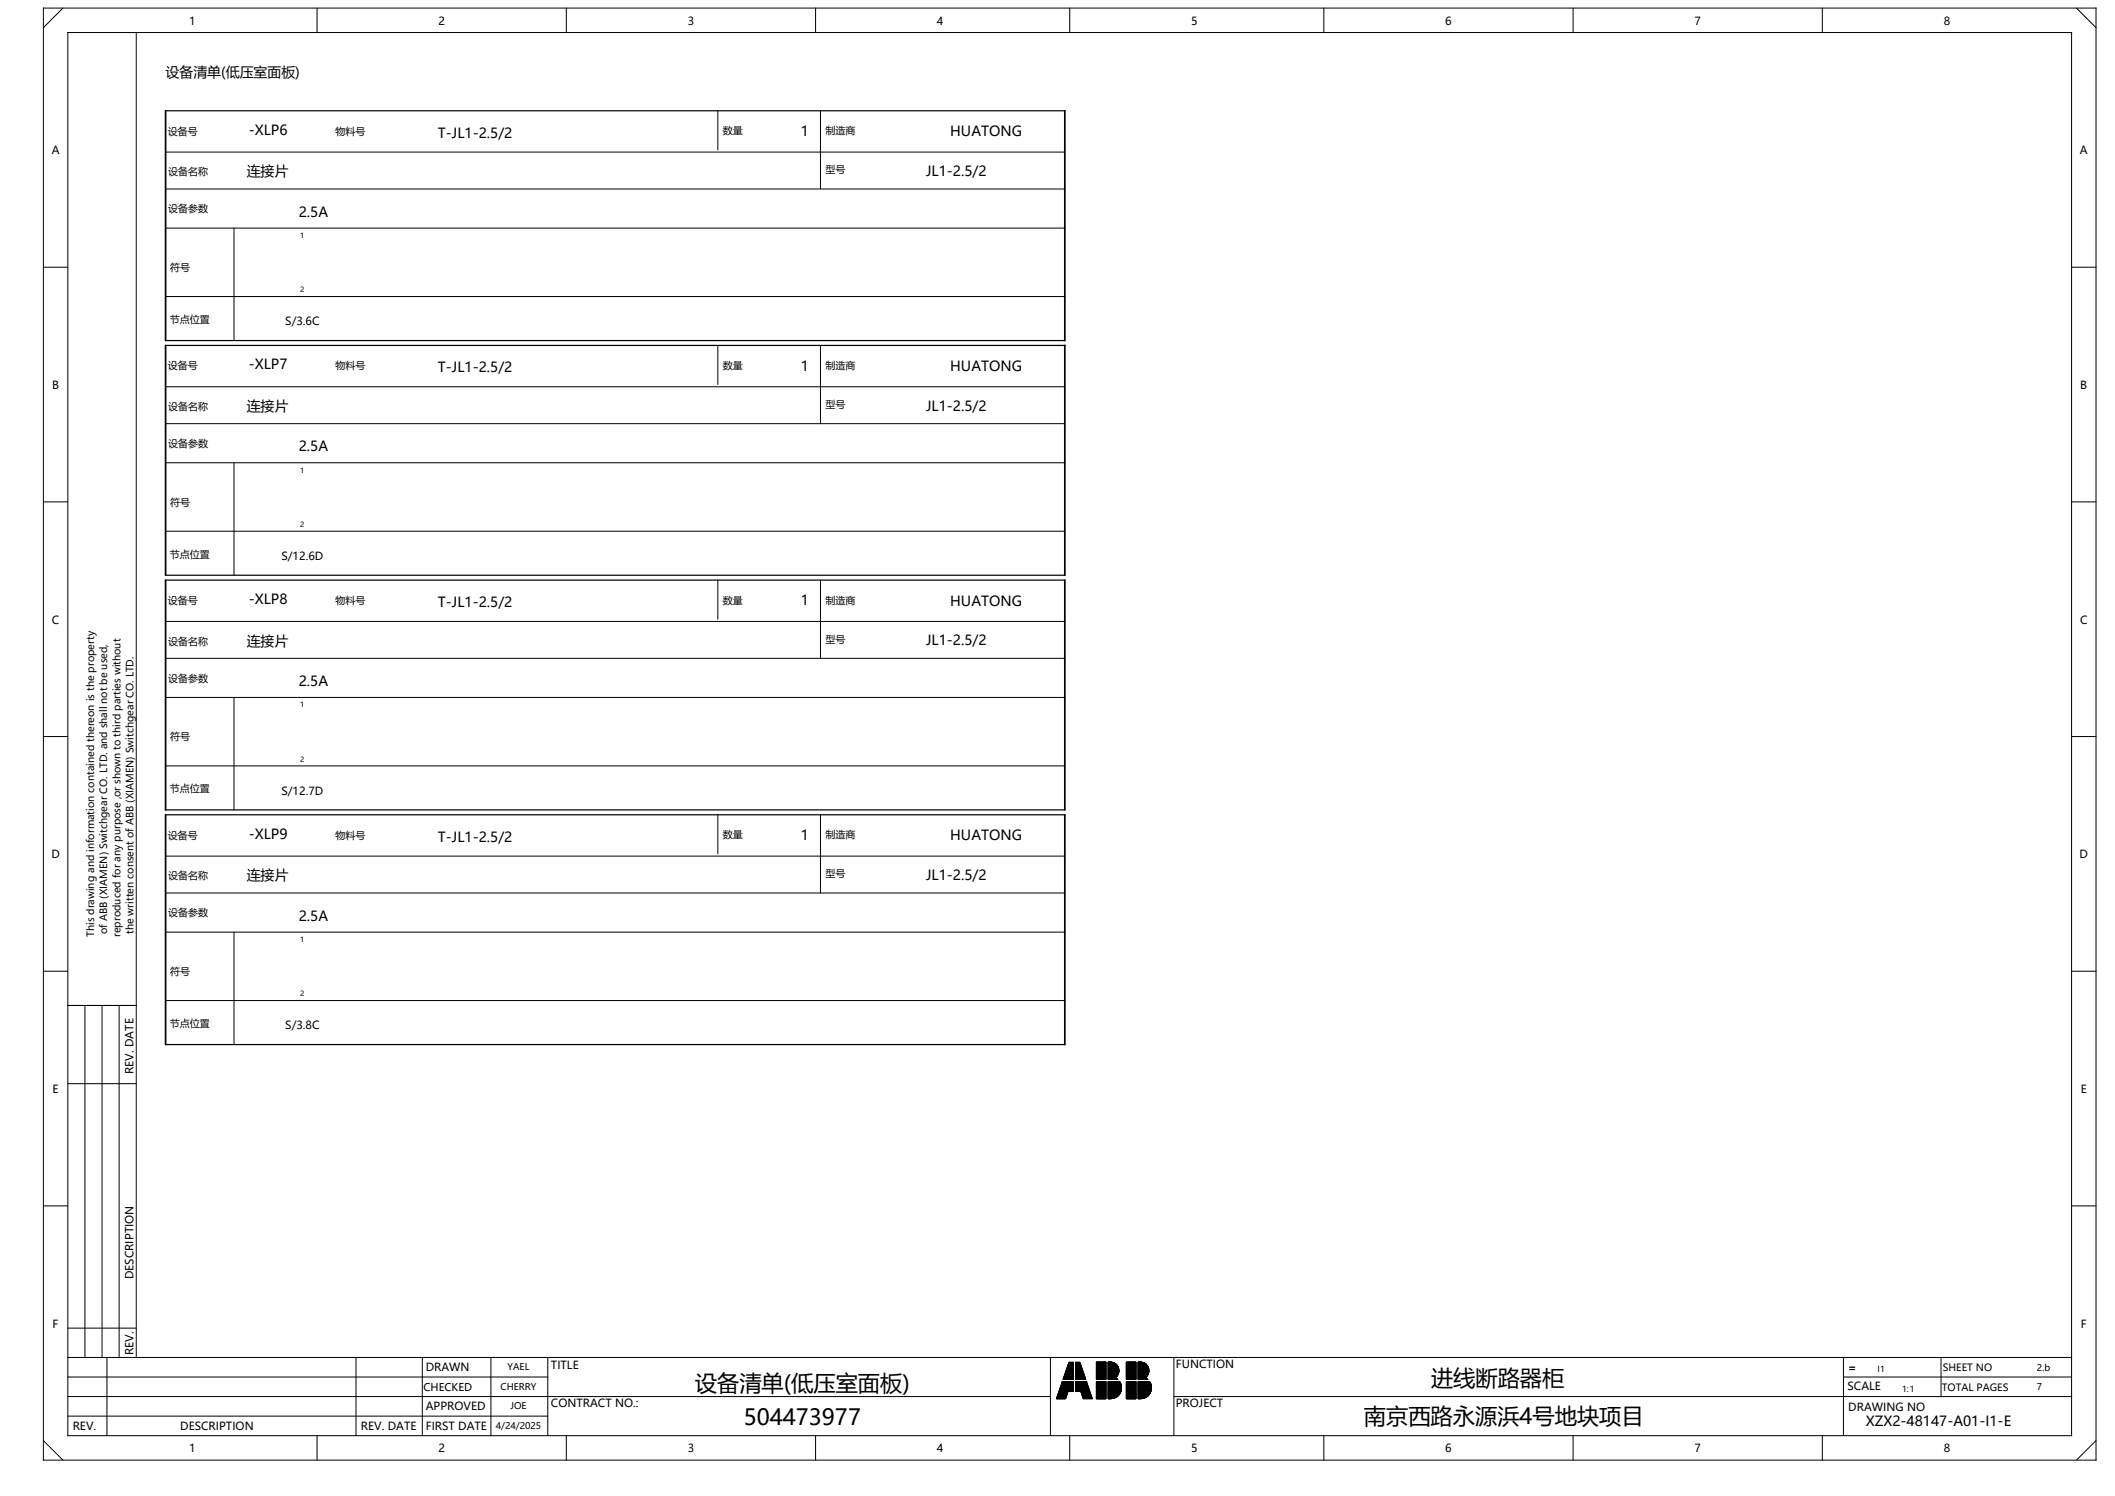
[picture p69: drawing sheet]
<svg xmlns="http://www.w3.org/2000/svg" width="297mm" height="210mm" viewBox="0 0 297 210" stroke-linecap="round" stroke-linejoin="round" font-family="sans-serif">
<defs><g id="words">
<g font-size="3.1">
<text x="97.6" y="195.2">设备清单(低压室面板)</text>
<text x="201" y="194.5">进线断路器柜</text>
<text x="104.4" y="200">504473977</text>
<text x="191.5" y="199.9">南京西路永源浜4号地块项目</text>
</g>
<g font-size="2">
<text x="23.3" y="10.7">设备清单(低压室面板)</text>
<text x="34.9" y="18.9">-XLP6</text>
<text x="61.5" y="19.3">T-JL1-2.5/2</text>
<text x="112.5" y="19.1">1</text>
<text x="133.4" y="19.1">HUATONG</text>
<text x="34.6" y="24.7">连接片</text>
<text x="130.1" y="24.7">JL1-2.5/2</text>
<text x="41.9" y="30.4">2.5A</text>
<text x="34.9" y="51.8">-XLP7</text>
<text x="61.5" y="52.3">T-JL1-2.5/2</text>
<text x="112.5" y="52">1</text>
<text x="133.4" y="52.1">HUATONG</text>
<text x="34.6" y="57.7">连接片</text>
<text x="130.1" y="57.7">JL1-2.5/2</text>
<text x="41.9" y="63.3">2.5A</text>
<text x="34.9" y="84.8">-XLP8</text>
<text x="61.5" y="85.2">T-JL1-2.5/2</text>
<text x="112.5" y="85">1</text>
<text x="133.4" y="85">HUATONG</text>
<text x="34.6" y="90.6">连接片</text>
<text x="130.1" y="90.6">JL1-2.5/2</text>
<text x="41.9" y="96.3">2.5A</text>
<text x="34.9" y="117.7">-XLP9</text>
<text x="61.5" y="118.2">T-JL1-2.5/2</text>
<text x="112.5" y="117.9">1</text>
<text x="133.4" y="118">HUATONG</text>
<text x="34.6" y="123.6">连接片</text>
<text x="130.1" y="123.5">JL1-2.5/2</text>
<text x="41.9" y="129.2">2.5A</text>
<text x="262" y="200.2">XZX2-48147-A01-I1-E</text>
</g>
<g font-size="1.6">
<text x="26.6" y="3.5">1</text>
<text x="61.6" y="3.5">2</text>
<text x="96.6" y="3.5">3</text>
<text x="131.6" y="3.5">4</text>
<text x="167.3" y="3.5">5</text>
<text x="202.9" y="3.5">6</text>
<text x="237.9" y="3.5">7</text>
<text x="272.9" y="3.5">8</text>
<text x="7.3" y="21.7">A</text>
<text x="292.1" y="21.7">A</text>
<text x="40.1" y="45.7">S/3.6C</text>
<text x="7.3" y="54.6">B</text>
<text x="292.1" y="54.6">B</text>
<text x="39.5" y="78.6">S/12.6D</text>
<text x="7.3" y="87.5">C</text>
<text x="292.1" y="87.5">C</text>
<text x="39.5" y="111.6">S/12.7D</text>
<text x="7.2" y="120.5">D</text>
<text x="292" y="120.5">D</text>
<text x="40.1" y="144.5">S/3.8C</text>
<text x="7.4" y="153.4">E</text>
<text x="18.7" y="150.7" transform="rotate(-90 18.7 150.7)">REV. DATE</text>
<text x="292.2" y="153.4">E</text>
<text x="18.7" y="179.6" transform="rotate(-90 18.7 179.6)">DESCRIPTION</text>
<text x="7.4" y="186.4">F</text>
<text x="18.7" y="190.2" transform="rotate(-90 18.7 190.2)">REV.</text>
<text x="165.1" y="192">FUNCTION</text>
<text x="292.2" y="186.4">F</text>
<text x="59.8" y="192.5">DRAWN</text>
<text x="59.8" y="198">APPROVED</text>
<text x="77.4" y="192.2">TITLE</text>
<text x="77.4" y="197.5">CONTRACT NO.:</text>
<text x="165.1" y="197.5">PROJECT</text>
<text x="259.4" y="195.1">SCALE</text>
<text x="259.6" y="192.5">=</text>
<text x="10.2" y="200.8">REV.</text>
<text x="25.3" y="200.8">DESCRIPTION</text>
<text x="26.6" y="203.9">1</text>
<text x="50.7" y="200.8">REV. DATE</text>
<text x="59.8" y="200.7">FIRST DATE</text>
<text x="61.6" y="203.9">2</text>
<text x="96.6" y="203.9">3</text>
<text x="131.6" y="203.9">4</text>
<text x="167.3" y="203.9">5</text>
<text x="202.9" y="203.9">6</text>
<text x="237.9" y="203.9">7</text>
<text x="259.6" y="198">DRAWING NO</text>
<text x="272.9" y="203.9">8</text>
</g>
<text font-size="1.5" x="59.5" y="195.2">CHECKED</text>
<g font-size="1.4">
<text x="23.6" y="18.9">设备号</text>
<text x="47.1" y="18.9">物料号</text>
<text x="101.5" y="18.9">数量</text>
<text x="115.9" y="18.9">制造商</text>
<text x="23.6" y="24.6">设备名称</text>
<text x="23.6" y="29.8">设备参数</text>
<text x="115.9" y="24.3">型号</text>
<text x="23.9" y="38">符号</text>
<text x="23.9" y="45.3">节点位置</text>
<text x="23.6" y="51.8">设备号</text>
<text x="47.1" y="51.8">物料号</text>
<text x="101.5" y="51.8">数量</text>
<text x="115.9" y="51.8">制造商</text>
<text x="23.6" y="57.6">设备名称</text>
<text x="115.9" y="57.3">型号</text>
<text x="23.6" y="62.7">设备参数</text>
<text x="23.9" y="71">符号</text>
<text x="23.9" y="78.3">节点位置</text>
<text x="23.6" y="84.8">设备号</text>
<text x="47.1" y="84.8">物料号</text>
<text x="101.5" y="84.7">数量</text>
<text x="115.9" y="84.7">制造商</text>
<text x="23.6" y="90.5">设备名称</text>
<text x="23.6" y="95.7">设备参数</text>
<text x="115.9" y="90.2">型号</text>
<text x="23.9" y="103.9">符号</text>
<text x="23.9" y="111.2">节点位置</text>
<text x="23.6" y="117.7">设备号</text>
<text x="47.1" y="117.7">物料号</text>
<text x="101.5" y="117.7">数量</text>
<text x="115.9" y="117.7">制造商</text>
<text x="23.6" y="123.4">设备名称</text>
<text x="115.9" y="123.2">型号</text>
<text x="13.2" y="131.5" transform="rotate(-90 13.2 131.5)">This drawing and information contained thereon is the property</text>
<text x="15.1" y="131.1" transform="rotate(-90 15.1 131.1)">of ABB (XIAMEN) Switchgear CO. LTD. and shall not be used,</text>
<text x="16.9" y="131.5" transform="rotate(-90 16.9 131.5)">reproduced for any purpose ,or shown to third parties without</text>
<text x="18.8" y="131.1" transform="rotate(-90 18.8 131.1)">the written consent of ABB (XIAMEN) Switchgear CO. LTD.</text>
<text x="23.6" y="128.6">设备参数</text>
<text x="23.9" y="136.9">符号</text>
<text x="23.9" y="144.2">节点位置</text>
<text x="272.7" y="195.3">TOTAL PAGES</text>
<text x="272.8" y="192.5">SHEET NO</text>
</g>
<g font-size="1.3">
<text x="70.3" y="195.1">CHERRY</text>
<text x="71.3" y="192.3">YAEL</text>
<text x="71.7" y="197.8">JOE</text>
<text x="286" y="192.4">2.b</text>
<text x="286" y="195.2">7</text>
<text x="69.6" y="200.6">4/24/2025</text>
</g>
<g font-size="1.2">
<text x="263.7" y="192.6">I1</text>
<text x="267.1" y="195.4">1:1</text>
</g>
<g font-size="1">
<text x="42.2" y="33.4">1</text>
<text x="42.2" y="41">2</text>
<text x="42.2" y="66.4">1</text>
<text x="42.2" y="74">2</text>
<text x="42.2" y="99.3">1</text>
<text x="42.2" y="106.9">2</text>
<text x="42.2" y="132.3">1</text>
<text x="42.2" y="139.8">2</text>
</g>
</g></defs>
<g fill="none" stroke="#000" stroke-width=".14">
<path d="M6.1 1.1h288.2v203.9h-288.2zM8.8 1.1l-2.7 2.8M9.5 4.6h281.4v196.9h-281.4zM19.1 4.6v186M44.5 1.1v3.5M79.5 1.1v3.5M100.8 15.5v5.5M114.5 1.1v3.5M115.2 15.5v11M150.2 1.1v3.5M185.9 1.1v3.5M220.9 1.1v3.5"/>
<path d="M255.9 1.1v3.5M291.6 1.1l2.7 2.8M6.1 37.5h3.4M23.3 21.4h126.2M23.3 26.5h126.2M23.3 32h126.2M32.9 32v15.8M290.9 37.5h3.4M23.3 41.6h126.2M23.3 54.3h126.2M23.3 59.5h126.2M100.8 48.5v5.5"/>
<path d="M115.2 48.5v11M6.1 70.5h3.4M23.3 65h126.2M23.3 74.6h126.2M32.9 65v15.7M290.9 70.5h3.4M23.3 87.2h126.2M23.3 92.4h126.2M23.3 97.9h126.2M32.9 97.9v15.8M100.8 81.4v5.5M115.2 81.4v11"/>
<path d="M6.1 103.4h3.4M23.3 107.5h126.2M100.8 114.4v5.5M115.2 114.4v11M290.9 103.4h3.4M6.1 136.3h3.4M23.3 120.2h126.2M23.3 125.4h126.2M23.3 130.8h126.2M32.9 130.8v15.8M290.9 136.3h3.4M9.5 141.1h9.6"/>
<path d="M9.5 152.1h9.6M11.9 141.1v49.5M14.3 141.1v49.5M16.7 141.1v49.5M23.3 140.5h126.2M6.1 169.3h3.4M290.9 169.3h3.4M9.5 198.8h67.4M9.5 196h138M9.5 193.3h67.4M9.5 190.6h281.4M9.5 186.4h9.6"/>
<path d="M15 190.6v10.9M50 190.6v10.9M59.3 190.6v10.9M68.9 190.6v11M76.9 190.6v10.9M147.5 190.6v10.9M149.2 194l-.8 2.3h1.2l.4-1M149.2 194h1.5v1.3h-.7M149.2 194l.8 1.3M150.1 191.2h.6v2.4h-1.4zM151 191.2h.6l.9 2.4h-1.5zM152.6 194l.8 2.3h-1.3l-.3-1"/>
<path d="M152.6 194h-1.6v1.3h.8M152.6 194l-.8 1.3M154 191.2h1.3v2.4h-1.3zM154 193.9h1.3v2.4h-1.3zM155.6 194h1.6M155.6 191.2h.6M155.6 192.6h1.5M155.6 191.7h1.3M155.6 191.8h1.4M155.6 191.9h1.4M155.6 192h1.5M155.6 192.1h1.5"/>
<path d="M155.6 192.2h1.5M155.6 192.3h1.5M155.6 192.7h1.5M155.6 192.8h1.5M155.6 192.8h1.4M155.6 192.9h1.4M155.6 193h1.4M155.6 193.1h1.3M155.6 191.6h1.2M155.6 191.4h.9M155.6 191.4h1M155.6 191.5h1.1"/>
<path d="M155.6 191.3h.8M155.6 193.2h1.2M155.6 195.2h1.8M155.6 194.3h1.8M155.6 194.4h1.8M155.6 194.1h1.7M155.6 194.2h1.7M155.6 194.2h1.8M155.6 193.5h1.2M155.6 194h1.7M155.6 194.5h1.8M155.6 194.5h1.9"/>
<path d="M155.6 194.6h1.9M155.6 194.7h1.9M155.6 194.8h1.9M155.6 194.9h1.9M155.6 195h1.9M155.6 195.1h1.9M155.6 195.5h1.7M155.6 195.6h1.7M155.6 195.6h1.6M155.6 195.7h1.6M155.6 195.8h1.5M155.6 195.9h1.5"/>
<path d="M155.6 195.9h1.4M155.6 196h1.3M155.6 196.1h1.2M155.6 195.3h1.8M155.6 195.4h1.8M155.6 193.3h1.2M155.6 193.3h1.1M155.6 193.4h1M155.6 193.5h1.1M155.6 196.1h1.1M155.6 196.2h1M155.6 196.3h.8"/>
<path d="M155.6 192.4h1.5M155.6 192.5h1.5M155.9 191.2a1.2 1.2 0 0 1 1.2 .9 1.2 1.2 0 0 1-.5 1.3M155.9 191.2h.1M155.9 191.2h-.3v2.4h1.3M155.9 191.2h.3M156.2 191.2l.2 .1M156.4 191.3l.1 .1M156.4 196.3h-.5M156.5 191.4h.1M156.6 193.4l.1 .1M156.6 196.2l-.2 .1"/>
<path d="M156.6 193.4l.3 .2M156.6 191.4l.1 .1M156.7 193.3l-.1 .1M156.7 193.5h.1M156.7 196.1l-.1 .1M156.7 191.5l.1 .1M156.8 193.3h-.1M156.8 191.6l.1 .1M156.8 193.5l.1 .1M156.8 196.1h-.1M156.8 193.2v.1M156.9 191.7h.1"/>
<path d="M156.9 193.1l-.1 .1M156.9 191.7l.1 .1M156.9 196l-.1 .1M156.9 193.1h.1M157 191.8v.1M157 193l-.1 .1M157 191.9h.1M157 195.9l-.1 .1M157 192.9v.1M157 191.9l.1 .1M157 192.8v.1M157.1 192v.1"/>
<path d="M157.1 192.8h-.1M157.1 195.9h-.1M157.1 192.1h.1M157.1 192.7v.1M157.1 192.1v.1M157.1 192.6v.1M157.1 192.2v.1M157.1 192.6h.1M157.1 192.3v.1M157.1 192.5v.1M157.1 192.4h.1M157.1 192.4v.1"/>
<path d="M157.1 195.8v.1M157.2 195.7l-.1 .1M157.2 193.9a1.54 1.54 0 0 1-1.3 2.4M157.2 193.9h-1.6v2.4h.3M157.2 193.9v.1M157.2 194h.1M157.2 195.6v.1M157.3 194v.1M157.3 195.6h-.1M157.3 194.1v.1M157.3 195.5v.1M157.3 194.2h.1"/>
<path d="M157.4 195.4l-.1 .1M157.4 194.2v.1M157.4 195.4h.1M157.4 194.3v.1M157.4 195.3v.1M157.4 194.4v.1M157.4 195.2v.1M157.4 194.5h.1M157.4 195.2h.1M157.5 194.5v.1M157.5 195.1l-.1 .1M157.5 194.6v.1"/>
<path d="M157.5 195v.1M157.5 194.7h.1M157.5 194.9v.1M157.5 194.7v.1M157.5 194.9h.1M157.5 194.8v.1M158.2 191.2h1.3v2.4h-1.3zM158.2 193.9h1.3v2.4h-1.3zM159.8 194h1.6M159.8 191.2h.6M159.8 192.6h1.5M159.8 191.7h1.3"/>
<path d="M159.8 191.8h1.4M159.8 191.9h1.4M159.8 192h1.5M159.8 192.1h1.5M159.8 192.2h1.5M159.8 192.3h1.5M159.8 192.7h1.5M159.8 192.8h1.5M159.8 192.8h1.4M159.8 192.9h1.4M159.8 193h1.4M159.8 193.1h1.3"/>
<path d="M159.8 191.6h1.2M159.8 191.4h.9M159.8 191.4h1M159.8 191.5h1.1M159.8 191.3h.8M159.8 193.2h1.2M159.8 195.2h1.9M159.8 195.2h1.8M159.8 194.3h1.8M159.8 194.4h1.8M159.8 194.1h1.7M159.8 194.2h1.8"/>
<path d="M159.8 193.5h1.2M159.8 194h1.7M159.8 194.5h1.9M159.8 194.6h1.9M159.8 194.7h1.9M159.8 194.8h1.9M159.8 194.9h1.9M159.8 195h1.9M159.8 195.1h1.9M159.8 195.5h1.7M159.8 195.6h1.7M159.8 195.6h1.6"/>
<path d="M159.8 195.7h1.6M159.8 195.8h1.5M159.8 195.9h1.5M159.8 195.9h1.4M159.8 196h1.3M159.8 196.1h1.2M159.8 195.3h1.8M159.8 195.4h1.8M159.8 193.3h1.2M159.8 193.3h1.1M159.8 193.4h1M159.8 193.5h1.1"/>
<path d="M159.8 196.1h1.1M159.8 196.2h1M159.8 196.3h.8M159.8 192.4h1.5M159.8 192.5h1.5M160.1 191.2a1.2 1.2 0 0 1 1.2 .9 1.2 1.2 0 0 1-.5 1.3M160.1 191.2h.1M160.1 191.2h-.3v2.4h1.3M160.1 191.2h.3M160.4 191.2l.2 .1M160.6 191.3l.1 .1M160.6 196.3h-.4"/>
<path d="M160.7 191.4h.1M160.8 193.4l.1 .1M160.8 196.2l-.2 .1M160.8 193.4l.3 .2M160.8 191.4l.1 .1M160.9 193.3l-.1 .1M160.9 193.5h.1M160.9 196.1l-.1 .1M160.9 191.5l.1 .1M161 193.3h-.1M161 191.6l.1 .1M161 193.5l.1 .1"/>
<path d="M161 196.1h-.1M161 193.2v.1M161.1 191.7h.1M161.1 193.1l-.1 .1M161.1 191.7l.1 .1M161.1 196l-.1 .1M161.1 193.1h.1M161.2 191.8v.1M161.2 193l-.1 .1M161.2 191.9h.1M161.2 195.9l-.1 .1M161.2 192.9v.1"/>
<path d="M161.2 191.9l.1 .1M161.2 192.8v.1M161.3 192v.1M161.3 192.8h-.1M161.3 195.9h-.1M161.3 192.1h.1M161.3 192.7v.1M161.3 192.1v.1M161.3 192.6v.1M161.3 192.2v.1M161.3 192.6h.1M161.3 192.3v.1"/>
<path d="M161.3 192.5v.1M161.3 192.4h.1M161.3 192.4v.1M161.3 195.8v.1M161.4 195.7l-.1 .1M161.4 193.9a1.54 1.54 0 0 1-1.2 2.4M161.4 193.9h-1.6v2.4h.4M161.4 193.9v.1M161.4 194h.1M161.4 195.6v.1M161.5 194v.1M161.5 195.6h-.1"/>
<path d="M161.5 194.1l.1 .1M161.5 195.5v.1M161.6 194.2h.1M161.6 195.4l-.1 .1M161.6 194.2v.1M161.6 195.4h.1M161.6 194.3v.1M161.6 195.3v.1M161.6 194.4l.1 .1M161.6 195.2v.1M161.7 194.5h.1M161.7 195.2h-.1"/>
<path d="M161.7 194.5v.1M161.7 195.1v.1M161.7 194.6v.1M161.7 195v.1M161.7 194.9v.1M161.7 194.7h.1M161.7 194.9h.1M161.7 194.7v.1M161.7 194.8v.1M164.8 196h126.1M164.8 190.6v10.9M258.9 193.3h32"/>
<path d="M258.9 190.6v10.9M272.6 190.6v5.4M6.1 202.2l2.7 2.8M44.5 201.5v3.5M79.5 201.5v3.5M114.5 201.5v3.5M150.2 201.5v3.5M185.9 201.5v3.5M220.9 201.5v3.5M255.9 201.5v3.5M294.3 202.2l-2.7 2.8"/>
</g>
<g fill="#000" stroke="#000" stroke-width=".14">
<path d="M149.2 194h1.5v1.3h-.7zM149.2 194l.8 1.3-.4 1h-1.2zM150.1 191.2h.6v2.4h-1.4zM151 191.2h.6l.9 2.4h-1.5zM151 194h1.6l-.8 1.3h-.8zM152.6 194l.8 2.3h-1.3l-.3-1zM154 191.2h1.3v2.4h-1.3zM154 193.9h1.3v2.4h-1.3zM155.6 192.6h1.5zM155.6 191.7l1.4 .1zM155.6 191.8l1.4 .1zM155.6 191.9h1.4z"/>
<path d="M155.6 191.9l1.5 .1zM155.6 192l1.5 .1zM155.6 192.1h1.5zM155.6 192.1l1.5 .1zM155.6 192.2l1.5 .1zM155.6 191.7h1.3zM155.6 192.7h1.5zM155.6 192.8h1.5zM155.6 192.8h1.4zM155.6 192.9h1.4zM155.6 193h1.4zM155.6 191.6l1.3 .1z"/>
<path d="M155.6 191.4h1zM155.6 191.4l1.1 .1zM155.6 191.5l1.2 .1zM155.6 191.2h.6zM155.6 191.2l.8 .1zM155.6 191.3l.9 .1zM155.6 193.1h1.3zM155.6 195.2h1.8zM155.6 194.3l1.8 .1zM155.6 194.1l1.7 .1zM155.6 194.2h1.8zM155.6 194.2l1.8 .1z"/>
<path d="M155.6 193.5h1.2l.1 .1h-1.3zM155.6 193.9l1.6 .1zM155.6 194h1.7zM155.6 194l1.7 .1zM155.6 194.4l1.8 .1zM155.6 194.5h1.9zM155.6 194.5l1.9 .1zM155.6 194.6l1.9 .1zM155.6 194.7h1.9zM155.6 194.7l1.9 .1zM155.6 194.8h1.9zM155.6 194.9h1.9z"/>
<path d="M155.6 195h1.9zM155.6 195.1h1.9zM155.6 195.5h1.7zM155.6 195.6h1.7zM155.6 195.6h1.6zM155.6 195.7h1.6zM155.6 195.8h1.5zM155.6 195.9h1.5zM155.6 195.9h1.4zM155.6 196h1.3zM155.6 195.3h1.8zM155.6 195.4h1.8z"/>
<path d="M155.6 193.2h1.2zM155.6 193.3h1.2zM155.6 193.3h1.1zM155.6 193.4l1.1 .1zM155.6 193.5h1.2zM155.6 196.1h1.2zM155.6 196.1h1.1zM155.6 196.2h1zM155.6 196.3h.8zM155.6 192.3l1.5 .1zM155.6 192.4h1.5zM155.6 192.5h1.5z"/>
<path d="M158.2 191.2h1.3v2.4h-1.3zM158.2 193.9h1.3v2.4h-1.3zM159.8 195.2h1.9zM159.8 194h1.7zM159.8 194.3l1.8 .1zM159.8 194.2l1.8 .1zM159.8 194.2h1.8zM159.8 194.1l1.8 .1zM159.8 194l1.7 .1zM159.8 195.1h1.9zM159.8 195h1.9zM159.8 194.9h1.9z"/>
<path d="M159.8 194.8h1.9zM159.8 194.7l1.9 .1zM159.8 194.7h1.9zM159.8 194.6l1.9 .1zM159.8 194.5l1.9 .1zM159.8 194.5h1.9zM159.8 194.4l1.9 .1zM159.8 195.6h1.7zM159.8 195.5h1.7zM159.8 195.4h1.8zM159.8 195.3h1.8zM159.8 195.2h1.8z"/>
<path d="M159.8 193.1h1.3zM159.8 193.5h1.2l.1 .1h-1.3zM159.8 193.5h1.2zM159.8 193.4l1.1 .1zM159.8 193.3h1.1zM159.8 193.3h1.2zM159.8 193.2h1.2zM159.8 195.9h1.4zM159.8 196.3h.8zM159.8 196.2h1zM159.8 196.1h1.1zM159.8 196.1h1.2z"/>
<path d="M159.8 196h1.3zM159.8 193.9l1.6 .1zM159.8 195.9h1.5zM159.8 195.8h1.5zM159.8 195.7h1.6zM159.8 195.6h1.6zM159.8 191.9h1.4zM159.8 191.8l1.4 .1zM159.8 191.7l1.4 .1zM159.8 191.2l.8 .1zM159.8 191.2h.6zM159.8 191.6l1.3 .1z"/>
<path d="M159.8 191.5l1.2 .1zM159.8 191.4l1.1 .1zM159.8 191.4h1zM159.8 191.7h1.3zM159.8 191.3l.9 .1zM159.8 193h1.4zM159.8 192.9h1.4zM159.8 192.8h1.4zM159.8 192.6h1.5zM159.8 192.2l1.5 .1zM159.8 192.1l1.5 .1zM159.8 192.1h1.5z"/>
<path d="M159.8 192.3l1.5 .1zM159.8 192.5h1.5zM159.8 192.4h1.5zM159.8 192l1.5 .1zM159.8 192.7h1.5zM159.8 192.8h1.5zM159.8 191.9l1.5 .1z"/>
</g>
<path d="M23.3 15.5h126.2M23.3 47.8h126.2M23.3 48.5h126.2M23.3 80.7h126.2M23.3 81.4h126.2M23.3 113.7h126.2M23.3 114.4h126.2M23.3 146.6h126.2" fill="none" stroke="#000" stroke-width=".17"/>
<path d="M23.3 15.5v32.3M149.5 15.5v32.3M23.3 48.5v32.2M149.5 48.5v32.2M23.3 81.4v32.3M149.5 81.4v32.3M23.3 114.4v32.2M149.5 114.4v32.2" fill="none" stroke="#000" stroke-width=".24"/>
<use href="#words"/>
</svg>
